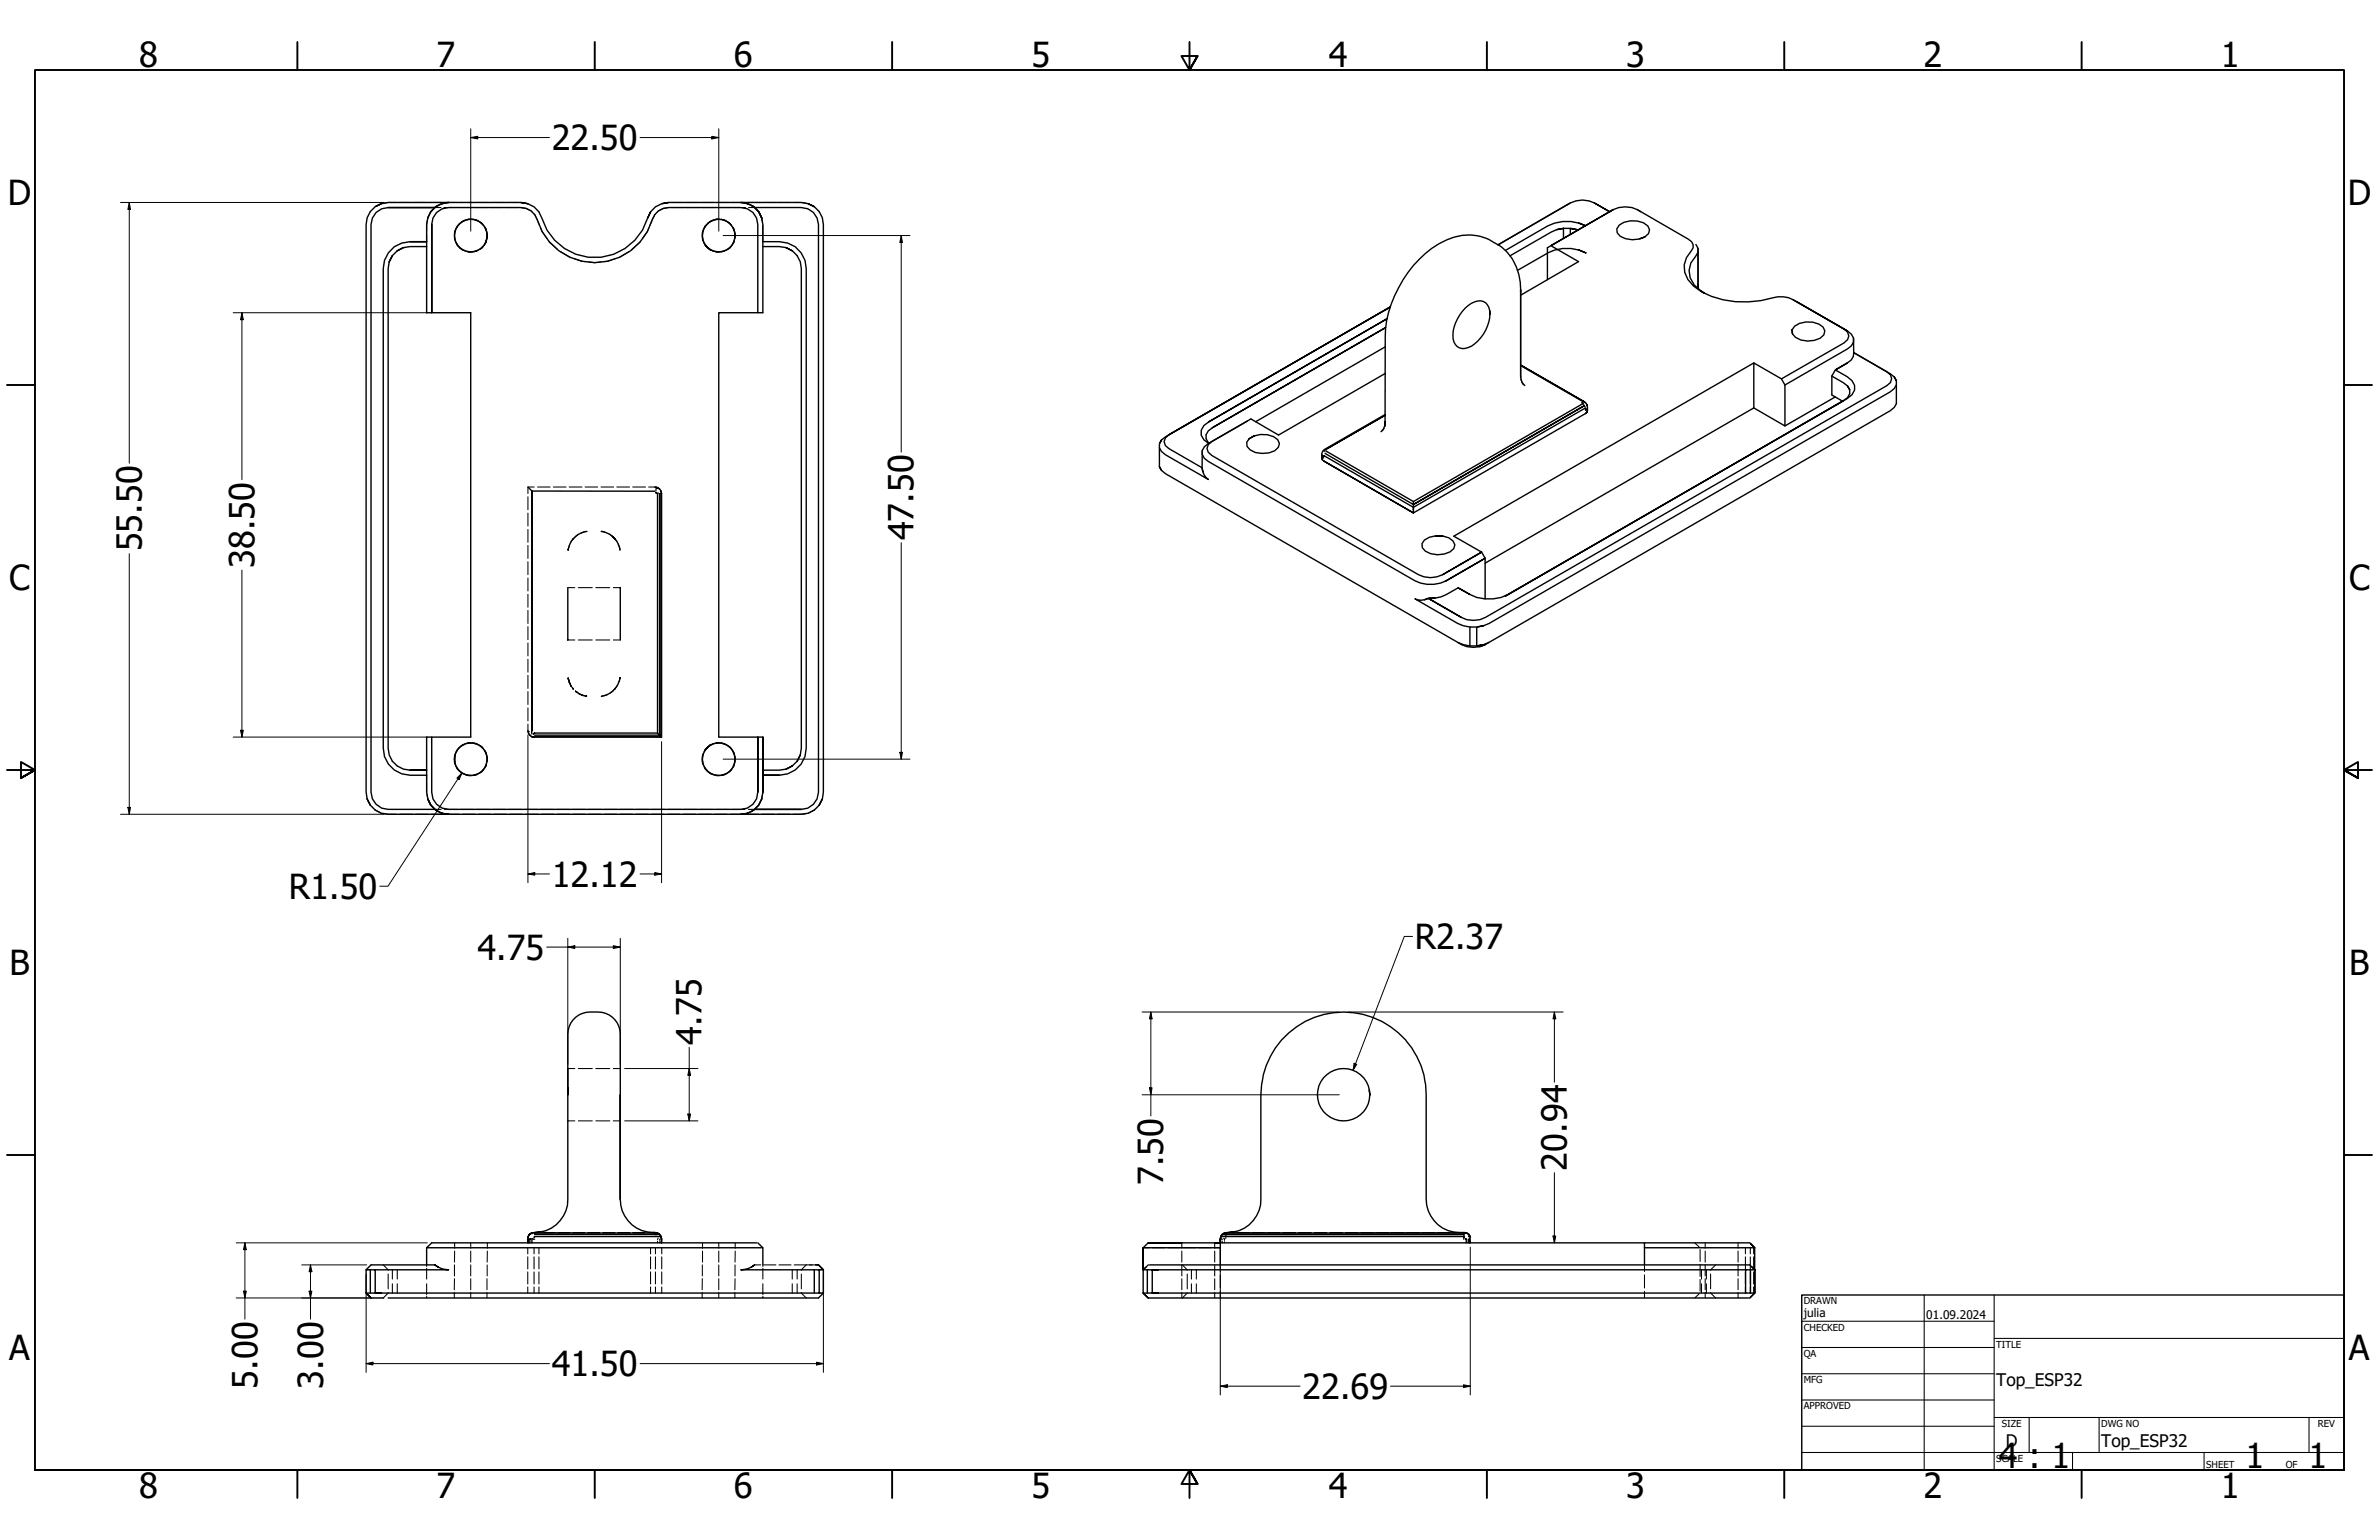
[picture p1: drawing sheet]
<svg xmlns="http://www.w3.org/2000/svg" width="864mm" height="559mm" viewBox="0 0 864 559" stroke-linecap="round" stroke-linejoin="round" font-family="sans-serif">
<defs><g id="words">
<g font-size="12.5">
<text x="50.5" y="24.4">8</text>
<text x="158.5" y="24.4">7</text>
<text x="266.4" y="24.4">6</text>
<text x="374.4" y="24.4">5</text>
<text x="482.3" y="24.4">4</text>
<text x="590.3" y="24.4">3</text>
<text x="698.2" y="24.4">2</text>
<text x="806.2" y="24.4">1</text>
<text x="200.3" y="54.5">22.50</text>
<text x="2.9" y="74.4">D</text>
<text x="852.2" y="74.4">D</text>
<text x="331.7" y="196.1" transform="rotate(-90 331.7 196.1)">47.50</text>
<text x="51.4" y="200.1" transform="rotate(-90 51.4 200.1)">55.50</text>
<text x="92.4" y="206.1" transform="rotate(-90 92.4 206.1)">38.50</text>
<text x="3.4" y="214.1">C</text>
<text x="852.7" y="214.1">C</text>
<text x="200.3" y="321.8">12.12</text>
<text x="104.8" y="326.1">R1.50</text>
<text x="513.6" y="344.4">R2.37</text>
<text x="3.4" y="353.8">B</text>
<text x="173.3" y="348.2">4.75</text>
<text x="852.8" y="353.8">B</text>
<text x="254.7" y="379.2" transform="rotate(-90 254.7 379.2)">4.75</text>
<text x="568.8" y="424.8" transform="rotate(-90 568.8 424.8)">20.94</text>
<text x="422.3" y="430.1" transform="rotate(-90 422.3 430.1)">7.50</text>
<text x="3.3" y="493.5">A</text>
<text x="852.7" y="493.5">A</text>
<text x="93.5" y="503.9" transform="rotate(-90 93.5 503.9)">5.00</text>
<text x="117.3" y="503.9" transform="rotate(-90 117.3 503.9)">3.00</text>
<text x="200.3" y="499.4">41.50</text>
<text x="472.8" y="507.6">22.69</text>
<text x="725.6" y="532.6">4 : 1</text>
<text x="815.1" y="532.6">1</text>
<text x="838" y="532.6">1</text>
<text x="50.5" y="543.6">8</text>
<text x="158.5" y="543.6">7</text>
<text x="266.4" y="543.6">6</text>
<text x="374.4" y="543.6">5</text>
<text x="482.3" y="543.6">4</text>
<text x="590.3" y="543.6">3</text>
<text x="698.2" y="543.6">2</text>
<text x="806.2" y="543.6">1</text>
</g>
<g font-size="6.3">
<text x="724.7" y="502.8">Top_ESP32</text>
<text x="728.1" y="524.9">D</text>
<text x="762.8" y="525">Top_ESP32</text>
</g>
<g font-size="4.3">
<text x="654.8" y="477.8">julia</text>
<text x="699.3" y="478.6">01.09.2024</text>
</g>
<g font-size="3.5">
<text x="654.8" y="473.2">DRAWN</text>
<text x="654.8" y="482.8">CHECKED</text>
<text x="724.7" y="488.9">TITLE</text>
<text x="654.8" y="492.3">QA</text>
<text x="654.8" y="501.8">MFG</text>
<text x="654.8" y="511.4">APPROVED</text>
<text x="726.7" y="517.7">SIZE</text>
<text x="762.8" y="517.7">DWG NO</text>
<text x="841.4" y="517.7">REV</text>
<text x="724.7" y="530.4">SCALE</text>
<text x="800.9" y="532.6">SHEET</text>
<text x="829.8" y="532.6">OF</text>
</g>
</g></defs>
<!-- layer: Hidden (ANSI) -->
<g fill="none" stroke="#000" stroke-width=".38">
<path d="M138.2 74l-2 1M143.7 73.5l-4.4 .2M144.8 73.5h4.5M150.4 73.5h4.4M155.6 78.5l-.7 3v2.2M156 73.5h4.4M160.1 75.3h-2.2l-1.8 2M161.2 75.3h4.5M161.5 73.5h4.5M166.8 75.3h4.5M167.1 73.5h4.5M168.8 79.9l-.3 .2"/>
<path d="M169.7 79.7l-.5 .1M170.1 79.6a5.9 5.9 0 0 0-3.7 1.9M170.9 79.6h.4M171.2 79.5a5.3 5.3 0 0 1 3.8 1.7M171.7 79.6l.4 .1M172.3 75.3h4.5M172.7 73.5h4.4M177.9 75.3h4.5M178.2 73.5h4.5M183.5 75.3h4.5M183.8 73.5h4.5M189.1 75.3l1.9 .3 2.2 1.3"/>
<path d="M189.4 73.5l2.2 .4M193.9 77.7l1.9 4M237.9 77.7l-1.9 4M242.4 73.5l-2.2 .4M242.7 75.3l-1.9 .3-2.2 1.3M243.5 73.5h4.5M243.8 75.3h4.5M249.1 73.5h4.5M249.4 75.3h4.5M254.7 73.5h4.4M255 75.3h4.5M258.9 79.9l-.4 .2"/>
<path d="M259.7 79.7l-.4 .1M260.2 73.5h4.5M260.5 75.3h4.5M260.6 79.5a5.3 5.3 0 0 0-3.8 1.7M260.9 79.6h.4M261.7 79.6a5.9 5.9 0 0 1 3.7 1.9M261.7 79.6l.4 .1M265.8 73.5h4.5M266.1 75.3h4.5M270.3 73.6l.4 .1M271.1 73.9l.5 .1M271.4 73.5h4.4"/>
<path d="M272.8 74.5l.4 .3M273.6 75.1l.3 .2h-2.2M276.5 79.2l.3 1.6M277 73.5h4.4M282.5 73.5h4.5M288.1 73.5l4.4 .2M293.6 74l2 1M154.9 85v2.7M165 85.7v.4M165 84.9v.4M165.3 87.6a5.6 5.6 0 0 0 2.8 3.1M165.3 87.3l.1 .5"/>
<path d="M165.4 83.2l-.1 .5M165.5 88.1l.3 .4M165.8 82.4a5.5 5.5 0 0 0-.8 4.2M165.8 82.6l-.3 .3M166.5 89.5l.1 .1M166.8 89.8l.3 .2M166.8 81.2l-.3 .3M167.3 90.2l.1 .1M167.4 80.7l-.3 .2M168.5 90.9l.3 .2M169.2 91.2h.5M170.9 91.4h.4"/>
<path d="M172.1 91.2l-.4 .2M173.2 91a6 6 0 0 1-4.2 .2M173.3 80.1l.4 .1M173.7 90.7l-.4 .2M174.1 80.5l.3 .2M174.4 90.3l-.3 .3M175.3 81.5l.3 .4M175.6 89.2l-.3 .3M175.8 82a5.6 5.6 0 0 1 1 4M175.8 82.2l.2 .4M176 88.5l-.2 .3M176.5 83.7l.2 .4"/>
<path d="M176.7 87.1a5.4 5.4 0 0 1-2.5 3.4M176.7 86.9l-.2 .4M176.8 84.5v.4M176.8 86.1v.5M196.3 82.7l.5 1.3 1.8 2.6M199.3 87.5l3.1 3.1M203.3 91.2l3.9 2.3M208.3 93.8l3 1 1.3 .1M213.7 95.1l2.2 .2 2.2-.2M223.5 93.8l-3 1-1.3 .1M228.5 91.2l-3.9 2.3M232.5 87.5l-3.1 3.1"/>
<path d="M235.5 82.7l-.5 1.3-1.8 2.6M255 85.7v.4M255 84.9v.4M255.1 87.1a5.4 5.4 0 0 0 2.5 3.4M255.3 87.3l.1 .5M255.4 83.2l-.1 .5M255.5 88.1l.3 .4M255.8 82.6l-.3 .3M256 82a5.6 5.6 0 0 0-1 4M256.5 89.5l.2 .1M256.7 89.8l.3 .2M256.7 81.2l-.2 .3"/>
<path d="M257.2 90.2l.2 .1M257.4 80.7l-.4 .2M258.5 90.9l.4 .2M258.6 91a6 6 0 0 0 4.2 .2M259.3 91.2h.4M260.9 91.4h.4M262.1 91.2l-.4 .2M263.3 80.1l.4 .1M264 80.5l.4 .2M264.4 90.3l-.4 .3M265.3 81.5l.3 .4M265.6 89.2l-.3 .3"/>
<path d="M265.8 82.2l.2 .4M266 82.4a5.5 5.5 0 0 1 .8 4.2v-.5M266 88.5l-.2 .3M266.5 87.6a4.9 4.9 0 0 1-3.2 3.3M266.5 83.7l.2 .4M266.7 86.9l-.2 .4M266.8 84.5v.4M276.9 81.7v3.5M276.9 86v1.7M193.9 176.7h-2.3v2.4M195.1 176.7h4.6M200.9 176.7h4.6"/>
<path d="M206.6 176.7h4.7M212.4 176.7h4.6M218.2 176.7h4.6M223.9 176.7h4.6M229.7 176.7h4.6M235.5 176.7h2.2l1.3 .4M239.8 178l.4 1.1M191.6 180.3v4.7M191.6 186.2v4.7M191.6 192.1v4.7M191.6 197.9v4.7M206.6 198.1l-.4 1.5"/>
<path d="M208.1 195.5l-.8 1.2M209.7 194.1l-1.7 1.5M213 192.8l-2.2 .7M218.3 192.8l1.5 .4M221.2 193.8l1.1 .8 1.5 1.7M224.4 197.4l.6 2.2M191.6 203.8v4.7M191.6 209.7v4.7M191.6 215.6v4.7M206.1 213.2h2.6M209.9 213.2h5.1M216.3 213.2h5.1"/>
<path d="M222.6 213.2h2.6M191.6 221.5v4.8M191.6 227.4v4.7M191.6 233.3v4.7M191.6 239.2v4.7M206.1 232.2h2.6M209.9 232.2h5.1M216.3 232.2h5.1M222.6 232.2h2.6M191.6 245v4.8M191.6 251v4.7M191.6 256.9v4.7"/>
<path d="M206.2 246l.1 .3M206.4 246.6l.1 .4M206.6 247.2v.3M206.8 247.8l.1 .3M207 248.3l.1 .3M207.3 248.9l.1 .1M207.7 249.4l.1 .2M208 249.8l.1 .2M208.9 250.8l.2 .2M209.3 251.1l.2 .1M209.8 251.5l.3 .1M210.3 251.7l.2 .1"/>
<path d="M210.8 252l.3 .2M211.4 252.2l.3 .1M211.9 252.4l.3 .1M212.5 252.5l.4 .1M220.5 252l-2.2 .7M223.3 249.9l-1.7 1.6M224.1 248.7l-.9 1.3M225 245.9l-.3 1.4M165 275.3v.4M165 275.9v.2M165 274.9v.2M165.2 277.4a5.9 5.9 0 0 0 2.7 3.3"/>
<path d="M165.3 277.3l.1 .4M165.4 273.2l-.1 .5M165.5 278.1l.3 .3M165.8 272.5l-.3 .4M165.9 272.3a5.8 5.8 0 0 0-.9 4.1M166.5 279.5l.3 .3M166.8 271.2l-.3 .3M167.4 270.7l-.3 .3M168.8 269.9l-.3 .2M169.2 269.7h.5M170.2 269.5a6.2 6.2 0 0 0-3.7 2M170.9 269.6a5.2 5.2 0 0 1 4.2 1.7"/>
<path d="M171.7 269.6l.4 .1M173.3 270.1l.4 .2M174.1 270.4l.3 .3M175.3 271.5l.3 .3M175.6 279.1l-.3 .4M175.8 272.1a5.7 5.7 0 0 1 1 4.1M175.8 272.2l.2 .3M176 278.4l-.2 .4M176.5 273.7l.2 .4M176.6 277.2a5.6 5.6 0 0 1-2.5 3.4M176.7 276.9l-.2 .4M176.8 274.4v.5"/>
<path d="M176.8 276.1v.4M191.6 262.8v2.3l.4 1.2M192.8 267.1l1.3 .4h-.3M193 267.3h.1M193.2 267.3l.3 .1M255 275.7v.4M255 274.9v.4M255.3 277.3l.1 .4M255.3 273.4a5.3 5.3 0 0 0 0 4.2M255.4 273.2l-.1 .5M255.5 278.1l.3 .3M255.8 278.6a5.3 5.3 0 0 0 3.2 2.6"/>
<path d="M255.8 272.5l-.3 .4M256.5 279.5l.2 .3M256.7 271.4l-.2 .1M257 271l-.3 .2M257.4 270.7l-.2 .1M258.9 269.9l-.4 .2M259 269.8a5.3 5.3 0 0 0-3.2 2.6M259.3 269.7h.4M260.1 269.6a5.2 5.2 0 0 1 4.1 .9M261.3 269.6h-.4M261.7 269.6l.4 .1M263.3 270.1l.4 .2"/>
<path d="M264 270.4l.4 .3M265 271.1a5.6 5.6 0 0 1 1.8 3.9M265.3 271.5l.3 .3M265.6 279.1l-.3 .4M265.8 272.2l.2 .3M266 278.4l-.2 .4M266.5 273.7l.2 .4M266.7 276.9l-.2 .4M266.8 274.4v.5M266.8 276.1v.4M266.8 276a5.6 5.6 0 0 1-1.8 3.8M136.2 293.9l2 1.1"/>
<path d="M139.3 295.3l4.6 .2M145 295.5h4.6M150.7 295.5h4.6M154.9 281.3v1.7M154.9 283.8v3.5M155 288.1l.3 1.7M156.5 295.5h4.5M158.6 294.2l.4 .2M160.1 293.7h-2.2l.3 .2M160.2 295l.5 .1M161.1 295.3l.4 .1M161.4 293.7h4.6"/>
<path d="M162.2 295.5h4.6M167.1 280l.3 .3M167.1 293.7h4.7M167.9 295.5h4.6M168.5 280.9a5.2 5.2 0 0 0 4.6 .2M169.2 281.2h.5M170.9 281.4h.4M172.1 281.2l-.4 .2M172.9 293.7h4.7M173.6 295.5h4.6M173.7 280.7l-.4 .2M174.4 280.3l-.3 .2"/>
<path d="M178.8 293.7h4.6M179.3 295.5h4.6M184.5 293.7h4.7M185 295.5h4.6M190.4 293.7h4.6M190.8 295.5h4.5M196.2 293.7h4.6M196.5 295.5h4.5M202 293.7h4.6M202.2 295.5h4.6M207.8 293.7h4.6M207.9 295.5h4.6"/>
<path d="M213.6 293.7h4.6M213.6 295.5h4.6M219.3 295.5h4.6M219.4 293.7h4.6M225 295.5h4.6M225.2 293.7h4.6M230.8 295.5h4.5M231 293.7h4.6M236.5 295.5h4.5M236.8 293.7h4.6M242.2 295.5h4.6M242.6 293.7h4.7"/>
<path d="M247.9 295.5h4.6M248.4 293.7h4.6M253.6 295.5h4.6M254.2 293.7h4.7M257 280l.4 .3M258.5 280.9l.4 .2M259.3 281.2h.4M259.3 295.5h4.6M260 293.7h4.7M260.9 281.4h.4M262.1 281.2l-.4 .2M263.7 280.7l-.4 .2"/>
<path d="M264.2 280.5a5.8 5.8 0 0 1-4.1 .9M264.4 280.3l-.4 .2M265 295.5h4.6M265.8 293.7h4.6M270.7 295.3l-.4 .1M270.8 295.5h4.5M271.6 295l-.5 .1M271.7 293.7h2.2M273.2 294.2l-.4 .2M273.9 293.7l-.3 .2M275.7 291.7l-1.8 2M276.5 295.5h4.6"/>
<path d="M276.9 285.2v2.3l-.7 3M276.9 281.3v2.7M282.2 295.5h4.6M292.5 295.3l-4.6 .2M295.6 293.9l-2 1.1M206.1 387.7h2.6M209.9 387.7h5.1M216.3 387.7h5.1M222.6 387.7h2.6M206.1 406.7h2.6M209.9 406.7h5.1M216.3 406.7h5.1"/>
<path d="M222.6 406.7h2.6M139.1 459l1.8 1.9M154.9 459v.5M165 459v4M165 451v1.9M165 454v4M170.9 451v1.9M170.9 454v4M170.9 459v4M176.8 459v4M176.9 451v1.9M176.9 454l-.1 4"/>
<path d="M191.6 452.8v2.2M191.6 456.1v4.3M191.7 448.9v.1M191.8 448.7l-.2 .9M191.8 448.6v.2M192.2 447.9l-.1 .2M192.5 447.6l-.1 .2M193.1 447.4h2.2M193.1 447.4l-.8 .5M193.4 447.3l-.3 .1M193.9 452.8v2.2M193.9 456.1v4.3"/>
<path d="M194.1 447.2l-.4 .1M194.1 447.2h2.2M195.6 452.8v2.2M195.6 456.1v4.3M196.4 447.4h4.5M197.4 447.2h4.3M202 447.4h4.5M202.8 447.2h4.3M207.6 447.4h4.5M208.2 447.2h4.2M213.2 447.4h4.5M213.5 447.2h4.3"/>
<path d="M218.8 447.4h4.5M218.9 447.2h4.3M224.2 447.2h4.3M224.3 447.4h4.5M229.6 447.2h4.3M229.9 447.4h4.5M235 447.2h2.2M235.5 447.4h2.2M236.2 452.8v2.2M236.2 456.1v4.3M237.9 452.8v2.2M237.9 456.1v4.3"/>
<path d="M238.1 448.5l-.4 .2M238.1 447.5v.2M238.6 448.6l.4 .1M238.7 450.3v.7M239 449.3l-.3 .5M239.5 449.6v.5M239.5 450.5v.5M239.9 448.6l.1 .1M240 450.5v.5M240 448.8v.1M240 449.5v.5M240.2 452.8v2.2"/>
<path d="M240.2 456.1v4.3M255 459v4M255 451v1.9M255 454v4M260.9 451v1.9M260.9 454v4M260.9 459v4M266.8 459v4M266.9 454l-.1 4M266.9 451v1.9M273.9 459h2.3M276.9 459v.5"/>
<path d="M277.2 459h4.5M282.8 459h4.3M288.3 459h4.4M292.7 459h2.2M292.7 459l-1.8 1.9M293.8 459h3.3h-1.1M415 452.8h2.3M416.8 459l-1.1 1.1M418.3 452.8h4.5M423.9 452.8h4.5M429 451v1.9M429 454v4"/>
<path d="M429 459v4M429.2 459l1.8 1.9M429.6 452.8h4.4M435.2 452.8h4.4M440.8 452.8h2.2M440.9 451v1.9M440.9 454v4M440.9 459v4M443 459v2.4M443 449.6h.1M443.2 449.6v.5M443.2 450.5v.5"/>
<path d="M443.2 449.5v.1M443.4 449.5l.3 .4M443.7 450.4v.6M444.2 449.4v.1M444.4 449.5l.1 .1M444.5 449.6v.5M444.5 450.5v.5M444.8 449.5l-.3 .1M445 448.1v.3M445 449v.3M445.8 447.2h2.2M446.5 447.4l-2.4 .3"/>
<path d="M447.6 447.4h4.7M449.1 447.2h4.5M453.5 447.4h4.7M454.7 447.2h4.5M459.4 447.4h4.7M460.3 447.2h4.5M465.3 447.4h4.7M465.9 447.2h4.5M471.2 447.4h4.7M471.5 447.2h4.5M477 447.4h4.7M477.1 447.2h4.5"/>
<path d="M482.7 447.2h4.5M482.9 447.4h4.7M488.3 447.2h4.5M488.8 447.4h4.7M493.9 447.2h4.4M494.7 447.4h4.7M499.5 447.2h4.5M500.6 447.4h4.7M505.1 447.2h4.5M506.4 447.4h4.7M510.7 447.2h4.5M512.3 447.4h4.7"/>
<path d="M516.3 447.2h4.5M518.2 447.4h4.7M521.9 447.2h4.5M524.1 447.4h4.7M527.5 447.2h2.2M531.6 447.2h-.2l.9 .2h-2.3M531.9 447.3l.4 .1M532.8 447.6l.2 .2M533.1 447.9l.2 .2M533.1 447.9l.6 .8M533.6 448.6l.1 .8M533.7 450.2v.8"/>
<path d="M597 459v2.4M615.2 451l1.6 1.4M617.2 453.4v4.3M617.2 458.8v4.4M619 451v1.9M619 454v4M619 459v4M622.8 459l-1.8 1.9M630.9 451v1.9M630.9 454v4M630.9 459v4M633.6 452.8v2.2"/>
<path d="M633.6 456.1v4.3M635.2 459l.2 .2M635.4 452.8v2.2M635.4 456.1v4.3M635.7 459.5l.6 .6M636.6 452.8v2.2M636.6 456.1v4.3l.4 .4M132.9 460.8h.5M133.9 460.8h.5M140.9 469l-1.8 2M140.9 462.3v5.4M142.4 460.8v3.3"/>
<path d="M142.4 465.8v3.4M144.2 460.8v3.3M144.2 465.8v3.4M154.9 465.8v4M154.9 460.2v3.9M154.9 470.3v.7M164.9 468.9v2.1M165 464l-.1 4M170.9 464v4M170.9 468.9v2.1M176.8 464v4M176.8 468.9v2.1"/>
<path d="M191.6 461.5v4.4M191.6 467v2.2M193.9 461.5v4.4M193.9 467v2.2M195.6 461.5v4.4M195.6 467v2.2M236.2 461.5v4.4M236.2 467v2.2M237.9 461.5v4.4M237.9 467v2.2M240.2 461.5v4.4M240.2 467v2.2"/>
<path d="M254.9 468.9v2.1M255 464l-.1 4M260.9 464v4M260.9 468.9v2.1M266.8 468.9v2.1M266.8 464v4M276.9 460.2v3.9M276.9 465.8v4M276.9 470.3v.7M287.6 460.8v3.3M287.6 465.8v3.4M289.4 460.8v3.3"/>
<path d="M289.4 465.8v3.4M290.9 469l1.8 2M290.9 462.3v5.4M297.4 460.8h.5M297.4 469.2h.5M298.4 469.2h.5M298.4 460.8h.5M415 460.8h.1M415.1 460.6v.1M415.4 460.4l-.4 .4M415.7 460.1l-.6 .5M429 464v4"/>
<path d="M429 468.9v2.1M431 469l-1.8 2M431 462.3v5.4M432.5 460.8v3.3M432.5 465.8v3.4M434.3 460.8v3.3M434.3 465.8v3.4M440.9 464v4M440.9 468.9v2.1M443 462.6v4.8M443 468.6v2.4M597 462.6v4.8"/>
<path d="M597 468.6v2.4M616.8 469.5l-1.6 1.5M617.2 464.2v4.4M617.7 460.8v3.3M617.7 465.8v3.4M619 464v4M619 468.9v2.1M619.4 460.8v3.3M619.4 465.8v3.4M621 469l1.8 2M621 462.3v5.4M630.9 464v4"/>
<path d="M630.9 468.9v2.1M633.6 461.5v4.4M633.6 467v2.2M635.4 461.5v4.4M635.4 467v2.2M636.6 467l.1 2.2M636.6 461.5v4.4M636.8 469.2h.2M636.9 460.6v.1"/>
</g>
<g fill="#000">
<circle cx="193" cy="267.3" r=".19"/>
<circle cx="238.1" cy="447.3" r=".19"/>
<circle cx="637" cy="460.8" r=".19"/>
</g>
<!-- layer: Visible (ANSI) -->
<g fill="none" stroke="#000" stroke-width=".51">
<path d="M136.2 75l-1.8 1.8-1.1 2.2-.4 2.5v206l.4 2.4 1.1 2.3-1.1-2.3M138.4 73.9l-2.2 1.1 2.2-1.1 2.5-.4h22a8.3 8.3 0 0 0-5 1.8M140.9 75.3h17h-17a6.2 6.2 0 0 0-6.2 6.2v206a6.3 6.3 0 0 0 6.2 6.2h17l-1.6-1.7-1-2.2 1 2.2M159 74.5l-.8 .5a7.6 7.6 0 0 0-2.9 4.2v-.2M161.5 73.6l-1.3 .4 .2-.1M170.9 79.6l-1.2 .1M172.1 79.7l1.2 .4M189 73.5l2.6 .4-2.6-.4h-26.1a8 8 0 0 0-8 8v32h16v154h-16v20a8 8 0 0 0 8 8h106a8 8 0 0 0 8-8v-20v20M191.6 73.9l2.3 1.2 1.7 1.8 1.1 2.3a20 20 0 0 0 19.2 14.3 20 20 0 0 0 19.2-14.3l1.1-2.3-1.1 2.3M240.2 73.9l-2.3 1.2-1.7 1.8M242.8 73.5l-2.6 .4 2.6-.4h26.1a8 8 0 0 1 8 8v32h-16v154h16M260.9 79.6l-1.2 .1"/>
<path d="M262.1 79.7l1.2 .4M270.3 73.6l-1.4-.1h22l2.5 .4 2.2 1.1-2.2-1.1M271.4 73.9l-1.1-.3 2.5 .9M273.6 75l-.8-.5 .8 .5a7.6 7.6 0 0 1 2.9 4.2M275.5 77l1 2.2-1-2.2-1.6-1.7h17a6.2 6.2 0 0 1 6.2 6.2v206a6.3 6.3 0 0 1-6.2 6.2h-17h17M295.6 75l1.8 1.8 1.1 2.2 .4 2.5v206l-.4 2.4-1.1 2.3 1.1-2.3M570 73.7l-26.2 15.1 26.2-15.1a9.4 9.4 0 0 1 8.8 0l5.5 3.1-5.5-3.1M584.3 76.8l1.3-.7-22.6 13.1 22.6-13.1a10 10 0 0 1 8.8 0l18.5 10.7a2.58 2.58 0 0 1 1.1 4.2 8.3 8.3 0 0 0 .8 12.8 28.3 28.3 0 0 0 19.8 5.7l4.6-.4 4.3-1a9.8 9.8 0 0 1 7.3 .6l18.6 10.7 1.3 1.1 .4 1.4-.4 1.4-1.3 1.2-22.7 13M594.4 76.1l1.2 .7M141.3 95l1.1-2.2-1.1 2.2-.4 2.5v174a7.9 7.9 0 0 0 8 8h6h-6M144.2 91l-1.8 1.8M148.9 87.7h6h-6a9.7 9.7 0 0 0-9.8 9.8v174a9.8 9.8 0 0 0 9.8 9.8h6"/>
<path d="M154.9 89.5h-6l-2.5 .4-2.2 1.1 2.2-1.1M156.7 81.5v32v-32a6.1 6.1 0 0 1 6.2-6.2h26.1a6.1 6.1 0 0 1 6 4.4 21.8 21.8 0 0 0 20.9 15.6 21.8 21.8 0 0 0 20.9-15.6 6.1 6.1 0 0 1 6-4.4h26.1a6.1 6.1 0 0 1 6.2 6.2v32M165 86.1l.3 1.2M165.3 83.7l-.3 1.2M165.8 88.5l.7 1M166.5 81.5l-.7 1.1M167.4 90.3l1.1 .6M168.5 80.1l-1.1 .6M169.7 91.2l1.2 .2M173.3 90.9l-1.2 .3M174.4 80.7l.9 .8M175.3 89.5l-.9 .8"/>
<path d="M176 82.6l.5 1.1M176.5 87.3l-.5 1.2M176.8 84.9v1.2M176.9 85.5l-.5 2.4a6 6 0 0 0-5.3-8.4 6 6 0 0 0-5.8 8.1 6 6 0 0 0 9.6 2.4l1.5-2.1M255 86.1l.3 1.2M255.3 83.7l-.3 1.2M255.8 88.5l.7 1M256 89a6 6 0 0 1 3.4-9.4 6 6 0 0 1 7.4 6.7 6 6 0 0 1-8.9 4.4l-1.9-1.7 1.9 1.7M256.5 81.5l-.7 1.1M257.4 90.3l1.1 .6M258.5 80.1l-1.1 .6M259.7 91.2l1.2 .2"/>
<path d="M263.3 90.9l-1.2 .3M264.4 80.7l.9 .8M265.3 89.5l-.9 .8M266 82.6l.5 1.1M266.5 87.3l-.5 1.2M266.8 84.9v1.2M276.9 89.5h6l2.5 .4 2.2 1.1-2.2-1.1M276.9 87.7h6a9.7 9.7 0 0 1 9.8 9.8v174a9.8 9.8 0 0 1-9.8 9.8h-6h6M287.6 91l1.8 1.8 1.1 2.2 .4 2.5v174l-.4 2.4-1.1 2.3 1.1-2.3M561.7 91.9l-10.8 6.2M565.1 83.3l2.5-.4-2.5 .4-2 .9-15 8.6M570 85.1v-2.2h-2.4v3.7"/>
<path d="M572.4 83.3l-2.4-.4 2.8 .6M573.2 90.7l2.5 1.1a15.2 15.2 0 0 0-13.9 0M573.2 81l2.4 .9a15.2 15.2 0 0 0-13.8 .1l-15.3 8.9M597.1 86l-2.1 .7 2.1-.7 1.3-1.2 .4-1.4-.6-1.4a8.5 8.5 0 0 0-10.4-.3l-.9 1.3 .2 1.5a7.4 7.4 0 0 0 7.9 2.2M615.6 88.7l.8 1.4v14.5v-14.5M616.4 91.6l-.8 1.4a7.5 7.5 0 0 0-.6 10.4l3.7 3-1.2-.8M504.7 111.4l-81.6 47.1-1.5 1.1-.7 1.4 .7-1.4M540.8 112.6v1.3a3.9 3.9 0 0 0-1.3-3.9 3.9 3.9 0 0 0-4.2-.5 14.2 14.2 0 0 0-7.8 13.5 3.8 3.8 0 0 0 5.5 3.1 14 14 0 0 0 7.8-12.2M552 106v-.8v31.8M561.7 101.5v-11.6l1.3-.7 10 5.7-21 12.2M650.6 119.7a6.8 6.8 0 0 1 7.5-2.8l2.2 .7 1.5 1.1 .6 1.4-.3 1.4a8.2 8.2 0 0 1-10.3 .9l-1.1-1.2-.1-1.5 .1 1.5M650.8 108.7l1.3 .7"/>
<path d="M502.9 135.5l-38.8 22.4-10-5.9-14.2 8.2-1.3 1.2-.5 1.4 .5 1.3 1.3 1.2 75 43.2a9.4 9.4 0 0 0 8.8 0l14.1-8.2-14.1 8.2M502.9 125.9l-47.1 27.1M552 132.7l22.5 13M552.2 138l-.2-32.8a19 19 0 0 0-26.9-18.1 39.8 39.8 0 0 0-20.1 23.3 32.3 32.3 0 0 0-2.1 11.5l-.2 32.8 .1-1.7M552.2 137.7l.4 1.2M552.4 138.6l.6 1M552.8 139.2l.7 .7M636.7 131.7l-109 62.9 10.1 5.7 1.3 2.3v14.7M648 139.7v14.9l-11.3-6.6M648 139.7l-1.3-2.2-10-5.8v16.3M665 136.5l4.2 2.4 1.5 1.2 .7 1.3-.7-1.3M665 136.5l1.2-2.3 4.3 2.5a4.3 4.3 0 0 1 2.8 4 4.3 4.3 0 0 1-2.8 4l-123.1 71a15.2 15.2 0 0 1-13.8 0l-4.3-2.4 4.3 2.4"/>
<path d="M665 136.5v6.8l3.9 2.3M670.6 120.1l-18.5-10.7 18.5 10.7a3.5 3.5 0 0 1 2.3 3.2 3.5 3.5 0 0 1-2.3 3.3l-22.6 13.1M670.6 131.7l-4.4 2.5 5.8-3.6 .8-1.3 .1-1.3 12 6.9 1.3 1.1 .5 1.4-.5 1.4-1.3 1.2-145.7 84a9.4 9.4 0 0 1-8.7 0l-12-6.9 12 6.9M672.8 122.7l.1 5.3 13.3 7.6 1.4 1.2 .8 1.4-.8-1.4M688.4 138.2v8.3l-.8 1.3-1.4 1.2-145.7 84.1-2 .8-2.4 .5 2.4-.5M688.4 139.6l-.8 1.4-1.4 1.2-145.7 84.1-2 .8-2.4 .4 2.4-.4M424.4 157.7l80.3-46.3-80.3 46.3-1.4 1.2-.4 1.4 .4 1.4 1.4 1.1 12 6.9v-6.3M438.8 153l64.8-37.4-64.8 37.4a4.2 4.2 0 0 0-2.8 3.9 4.2 4.2 0 0 0 2.7 4M440.1 155.2l62.9-36.3-62.9 36.3-1.5 1.2a2.89 2.89 0 0 0 .3 4.4l-.3-.2M452.8 152.8l-14.1 8.1a3.5 3.5 0 0 0-2.3 3.3 3.5 3.5 0 0 0 2.3 3.2l75 43.4a12.6 12.6 0 0 0 11.3 0l14.1-8.2-14.1 8.2M455.2 158.2a8.5 8.5 0 0 1 8.6 1.3l.6 1.4-.3 1.4a8 8 0 0 1-10.3 1l-1.1-1.3-.1-1.5 .9-1.3 1.7-1-1.7 1M502 156l-.7 .7"/>
<path d="M502.3 155.4l-.5 .9M502.7 154.4l-.4 1.2M502.8 150.4l-22.3 12.9 .2-.1M574.6 146l-.2 .1 .1 .4-.1-.4M574.9 146.7l-.4-.2-61.4 35.5M575 145.9h.2M575.1 147.3l-62 35.8 62-35.8 .3 .3M575.1 145.8l-23.1-13.3 23.4 13.5 .7 .9M575.5 148l-62.4 36.1v-1M575.6 150.1l.5-.5-63 36.5v-2v.9M575.6 148.3l-.2-.2 .2 .8M576.2 147.3l-.1-.4v2.7v-1.1"/>
<path d="M636.7 148l-97.6 56.3M666.2 144l-18.2 10.6M671.4 141.4v1.5l-.7 1.4-1.5 1.1-123 71.1 123-71.1M191.6 176.7l1.5 1.5h44.6M237.7 176.8l1.3 .4-.9-.2M238.1 178.6l.6 .5-.6-.3M238.1 176.8l-.4-.1 1.3 .4M238.1 177.6v.3M239 178.9l-.3 .2v86.9M239.4 177.4l-.4-.3 .5 .3 .5 1M239.7 179l-.2 .1v87.7v-87.7M239.9 179.1l.1 88.2-.5-.5"/>
<path d="M240 179.1h.2M240 178.5l.2 .6M240.2 179.1v88.4M420.9 162.5l.7 1.3 1.5 1.2 15.6 9a5.4 5.4 0 0 1-2.3-4.3l.2 1.4M420.9 161v8.4M421.6 170.7l-.7-1.3 .7 1.3 1.5 1.2 106.1 61.2 2 .8 2.4 .5M479.9 165.5l.1 1.3M480 166.8l33.1 19.3-32.6-18.8M480 165.7l-.2-.5 .2 1.6M480.1 165.8l.4 .4M480.5 163.3l-.5 .8-.2 1.1v-.2M480.6 165.4l-.1 .1 .1-.1 32.5 18.7"/>
<path d="M481 164.5l32.1 18.6v-1.1M481.5 162.9l21.3-12.2-21.7 12.4-.4 .7M481.5 163.8l-.4 .1 .4-.1 31.6 18.2M208.1 195.5l-.1 .1M213 192.8a7.9 7.9 0 0 0-6.8 6.8v-.3M218.6 192.8h-.3a8.1 8.1 0 0 1 4.1 1.9M223.3 195.6l-1-1a8.1 8.1 0 0 1 2.7 5M521.2 194.4l2.5 .1a6.8 6.8 0 0 0-7.5 2.8l.1 1.5a7.8 7.8 0 0 0 10.1 1.5l1.3-1.2 .4-1.4-.7-1.4-1.5-1.2-2.2-.6M206.1 213.2v18.9M225.2 213.4v18.8M517.1 217.6l1.4-.5a5.2 5.2 0 0 1-4.8 .2l15.5 9 2 .8 2.4 .4M529.3 213.3a15.8 15.8 0 0 1-10.8 3.8l2.3-.1"/>
<path d="M529.2 233.1a9.6 9.6 0 0 0 10 .8l-2 .7M533.6 227.5h2.5v6.9h-2.5zM540.5 233.1l-1.3 .8M206.2 246l.3 1-.3-.9M206.6 247.2l.3 .9-.3-.6M207 248.3l.4 .7-.2-.3M207.7 249.4l.3 .5M208.9 250.8l.6 .4-.5-.3M209.8 251.5l.7 .3-.4-.1M210.8 252l.9 .3h-.3M211.9 252.4l.9 .2M223.3 249.9l-.1 .1"/>
<path d="M225 246.1v-.2a8 8 0 0 1-6.7 6.8M156.7 267.5v20a6.2 6.2 0 0 0 6.2 6.2h106a6.2 6.2 0 0 0 6.2-6.2v-20v20M165 274.3a6 6 0 0 1 9.3-3.8 6 6 0 0 1 0 10 6 6 0 0 1-9.3-3.8v-2.4v2.4M165 276.1l.3 1.2M165.3 273.7l-.3 1.2M165.8 278.4l.7 1.1M166.5 271.5l-.7 1M168.5 270.1l-1.1 .6M170.9 269.6l-1.2 .1M172.1 269.7l1.2 .4M174.4 270.7l.9 .8M175.3 279.5l-.9 .8"/>
<path d="M176 272.5l.5 1.2M176.5 277.3l-.5 1.1M176.8 274.9v1.2M191.6 265.1l.4 1.2 .7 .8 1.4 .4-1.1-.2M191.9 265.5h.2M193.1 265.1v-86.9v88.1M194.1 267.3l46.1 .2h-46.1M194.1 266l-.4 .3 .4-.3h44.6M238.7 266l.8 .8h-45.4M255 276.1l.3 1.2M255.3 273.7l-.3 1.2M255.8 278.4l.7 1.1"/>
<path d="M256.5 271.5l-.7 1M257.9 270.3a6 6 0 0 1 8.9 4.4 6 6 0 0 1-7.4 6.7 6 6 0 0 1-3.4-9.4l1.9-1.7-1.9 1.7M258.5 270.1l-1.1 .6M260.9 269.6l-1.2 .1M262.1 269.7l1.2 .4M264.4 270.7l.9 .8M265.3 279.5l-.9 .8M266 272.5l.5 1.2M266.5 277.3l-.5 1.1M266.8 274.9v1.2M285.4 279.1l2.2-1.2-2.2 1.2-2.5 .4h-6M289.4 276.2l-1.8 1.7"/>
<path d="M134.4 292.2l1.8 1.7 2.2 1.2 2.5 .4h22M155.3 289.8a7.7 7.7 0 0 0 3.7 4.6l-.8-.5M159 294.4l2.5 1-1.1-.3M167.4 280.3l1.1 .6M169.7 281.2l1.2 .2M173.3 280.9l-1.2 .3M257.4 280.3l1.1 .6M259.7 281.2l1.2 .2M263.3 280.9l-1.2 .3M271.4 295.1l.2-.1-1.3 .4M276.5 289.9v-.1a7.9 7.9 0 0 1-4.9 5.2M297.4 292.2l-1.8 1.7-2.2 1.2-2.5 .4h-22"/>
<path d="M206.1 387.7v47.5a12 12 0 0 1-12 12l2.1-.2M206.1 394.6v2.7v-16.6a27.7 27.7 0 0 1 .5-8.2 8 8 0 0 1 7.5-5.3 9.6 9.6 0 0 1 9.2 2.9 11.4 11.4 0 0 1 1.9 7.7v28.9M497.1 395.6l.2 1.7a9.5 9.5 0 0 0-13.3-8.8 9.5 9.5 0 0 0-2.8 15.7 9.5 9.5 0 0 0 15.5-3.7l.6-3.2M225.2 435.2v-37.9v37.9a12 12 0 0 0 12 12M154.9 452.8h121.6M154.9 452.8v6.2M157.9 459h-23.2l-1.8 1.8v8.4l1.8 1.8-1.8-1.8h1.5M159 459.7l-1.1-.7a7.7 7.7 0 0 0 5 1.8h-26.7M191.7 449.3v-.3l.1 .6M191.8 448.7l-.1 .3 .4-.9-.4 .9-.1 2v-1.4M191.8 449.6v1.4M192 449.4l-.2 .2"/>
<path d="M192.3 449.6l.4-.1-.4 .1v1.4M193 449.5l.1 1.5M193.1 447.4v.3M193.1 447.4l-1 .7 .9-.7M193.4 449.6h-.3h1M194.1 448.7l-.2 .2 .2-.2h45.9M194.1 447.4l-.4 .1 45-.1M194.1 447.2l-1 .2M237.7 447.2h-.5l1.5 .2M238.7 447.4l.8 .5h-45.4M238.7 447.4l.3 .1M239.4 447.9l-.4-.4 .5 .4"/>
<path d="M239.5 447.9l.5 .8zM240 448.9v-.2l.2 2.3-.2-2.1M272.8 459.7l1.1-.7a7.7 7.7 0 0 1-5 1.8h26.7M274.6 451h-117.9l-1.8 1.8M275.1 451l1.8 1.8v6.2M416.1 459.7l-1.1 1.1v8.4l1.8 1.8-1.8-1.8h1.5M416.8 451l-1.8 1.8v8v-8h28M417.3 459h217.9l1.8 1.8h-1.6M429 451h-12.2h26.2h-2.1M443 452.8v-1.8h154v1.8M443 452.8v6.2M443.2 448.7l-.2 2.3"/>
<path d="M444.5 447.4l-.8 .5-.5 .8 88.2-.1M444.5 447.4l87.1 .1M444.5 447.4l-1.3 1.2M445.8 447.2l-1.3 .2 .5-.1M447.8 447l-2 .2a11.9 11.9 0 0 0 11.9-12v-37.9a30 30 0 0 1 30-30.1 30 30 0 0 1 30 30.1v37.9a12.2 12.2 0 0 0 13.7 12M531.4 447.9h-87.7h87.7l.1 .3M531.4 448.9v-.2v.9M531.6 447.3l-.2 .1 .5-.1-.5-.1 .9 .2M532.3 449.6l-.2-.1 .2 1.5M532.3 447.4l.5 .2M532.3 447.4l.5 .3M533 449.6v1.4"/>
<path d="M533.4 449.3l.1 1.7v-1.4M533.6 448.6l-.8-1 .7 .9-.2 .2 .2-.2 .2 .5M597 451h38.2M597 452.8h40l-1.8-1.8 1.8 1.8v16.4l-1.8 1.8 1.8-1.8v-8.4v8.4h-1.6M597 452.8v6.2M636 459.7l1 1.1M132.9 460.8h1.5M134.4 460.8h1.8v8.4h-1.8zM138.4 469.2h-2.2h159.4M295.6 460.8h1.8v8.4h-1.8zM297.4 460.8h1.5l-1.8-1.8 1.8 1.8v8.4l-1.8 1.8h-156.2M297.4 469.2h1.5"/>
<path d="M415.1 460.6l1.4 .2M416.5 460.8h1.8v8.4h-1.8zM416.8 471h217.9M420.5 469.2h-2.2h215.4M420.5 460.8h-2.2h215.4M633.7 460.8h1.7v8.4h-1.7z"/>
</g>
<!-- layer: Border (ANSI) -->
<g fill="none" stroke="#000" stroke-width=".7">
<path d="M107.9 15.2v10.2M215.9 15.2v10.2M323.8 15.2v10.2M431.8 15.2v10.2l-2.9-5.1h5.8l-2.9 5.1 2.9-5.1M539.8 15.2v10.2M647.7 15.2v10.2M755.6 15.2v10.2M2.5 139.7h10.2M850.9 139.7h10.2M2.5 279.4h10.2l-5.1-2.9v5.8l5.1-2.9-5.1 2.9M861.1 279.4h-10.2l5.1-2.9v5.8l-5.1-2.9 5.1 2.9M2.5 419.1h10.2"/>
<path d="M850.9 419.1h10.2M12.7 533.4v-508h838.2v508h-838.2h838.2M107.9 533.4v10.2M215.9 533.4v10.2M323.8 533.4v10.2M434.7 538.5l-2.9-5.1 2.9 5.1h-5.8l2.9-5.1v10.2M539.8 533.4v10.2M647.7 533.4v10.2M755.6 533.4v10.2"/>
</g>
<!-- layer: Title (ANSI) -->
<g fill="none" stroke="#000" stroke-width=".38">
<path d="M654 479.4h69.9M698.5 469.9v63.5M723.9 469.9v63.5M654 488.9h69.9M654 498.5h69.9M723.9 485.6h127M654 508h69.9M654 517.5h69.9M723.9 514.3h127M736.6 514.3v12.7M762 514.3v12.7M838.2 514.3v12.7"/>
<path d="M654 527h196.9M752.3 527v6.4M800.1 527v6.4"/>
</g>
<path d="M654 469.9h196.9v63.5h-196.9z" fill="none" stroke="#000" stroke-width=".51"/>
<!-- layer: Dimension (ANSI) -->
<g fill="none" stroke="#000" stroke-width=".36">
<path d="M170.9 49.9l2.5-.4v.9zM170.9 49.9h28.6M170.9 46.7v37.2M232.3 49.9h28.6M258.4 49.5l2.5 .4-2.5 .5zM260.9 46.7v37.2M43.8 73.5h95.5M46.9 73.5l.5 2.5h-1zM46.9 73.5v94.6M262.5 85.5h67.8M327.2 85.5l.4 2.5h-1zM327.2 85.5v78.6"/>
<path d="M84.6 113.5h70.5M87.8 113.5l.5 2.5h-1zM87.8 113.5v60.6M327.2 196.9v78.6M46.9 200.9v94.6M87.8 206.9v60.6M84.6 267.5h70.5M87.3 265h1l-.5 2.5zM191.6 266.7v53.6M240.2 269.1v51.2M262.5 275.5h67.8M326.6 273h1l-.4 2.5z"/>
<path d="M43.8 295.5h95.5M46.4 293h1l-.5 2.5zM167.6 280.5l-.9 2.4-.8-.6zM167.6 280.5l-26.8 41.1h-2.9M191.6 317.1l2.5-.5v1zM191.6 317.1h7.9M232.3 317.1h7.9M237.7 316.6l2.5 .5-2.5 .5zM512.8 339.8h-3l-18.6 48.6M198.4 343.7h26.8M206.1 343.7l2.6-.5v1zM206.1 340.5v45.6"/>
<path d="M222.6 343.2l2.6 .5-2.6 .5zM225.2 340.5v45.6M414.6 367.2h71.6M417.8 367.2l.4 2.5h-.9zM417.8 367.2v37.7M489.3 367.2h78.1M564.3 367.2l.5 2.5h-1zM564.3 367.2v25.5M226.8 387.7h26.6M250.2 387.7l.5 2.5h-1zM250.2 380v26.7M414.6 397.3h71.6"/>
<path d="M417.3 394.7h.9l-.4 2.6zM491.6 385.8l.9 .4-1.3 2.2zM226.8 406.7h26.6M249.7 404.2h1l-.5 2.5zM564.3 425.5v25.5M85.7 451h69.4M88.9 451l.5 2.5h-1zM88.9 451v27.7M109.5 459h23.6M112.7 459l.5 2.5h-1zM112.7 459v19.7M443 452.6v53.6"/>
<path d="M533.7 452.6v53.6M563.8 448.5h1l-.5 2.5zM85.7 471h53.6M88.4 468.5h1l-.5 2.5zM112.2 468.5h1l-.5 2.5zM132.9 462.3v35.7M298.9 462.3v35.7M132.9 494.8l2.5-.5v1zM132.9 494.8h66.6M232.3 494.8h66.6M296.4 494.3l2.5 .5-2.5 .5zM443 503l2.5-.5v1z"/>
<path d="M443 503h28.9M504.8 503h28.9M531.2 502.5l2.5 .5-2.5 .5z"/>
</g>
<g fill="#000">
<path d="M170.9 49.9l2.5-.4v.9zM258.4 49.5l2.5 .4-2.5 .5zM46.9 73.5l.5 2.5h-1zM327.2 85.5l.4 2.5h-1zM87.8 113.5l.5 2.5h-1zM87.3 265h1l-.5 2.5zM326.6 273h1l-.4 2.5zM46.4 293h1l-.5 2.5zM167.6 280.5l-.9 2.4-.8-.6zM191.6 317.1l2.5-.5v1zM237.7 316.6l2.5 .5-2.5 .5zM206.1 343.7l2.6-.5v1z"/>
<path d="M222.6 343.2l2.6 .5-2.6 .5zM417.8 367.2l.4 2.5h-.9zM564.3 367.2l.5 2.5h-1zM250.2 387.7l.5 2.5h-1zM417.3 394.7h.9l-.4 2.6zM491.6 385.8l.9 .4-1.3 2.2zM249.7 404.2h1l-.5 2.5zM88.9 451l.5 2.5h-1zM563.8 448.5h1l-.5 2.5zM88.4 468.5h1l-.5 2.5zM112.2 468.5h1l-.5 2.5zM112.7 459l.5 2.5h-1z"/>
<path d="M132.9 494.8l2.5-.5v1zM296.4 494.3l2.5 .5-2.5 .5zM443 503l2.5-.5v1zM531.2 502.5l2.5 .5-2.5 .5z"/>
</g>
<use href="#words"/>
</svg>
